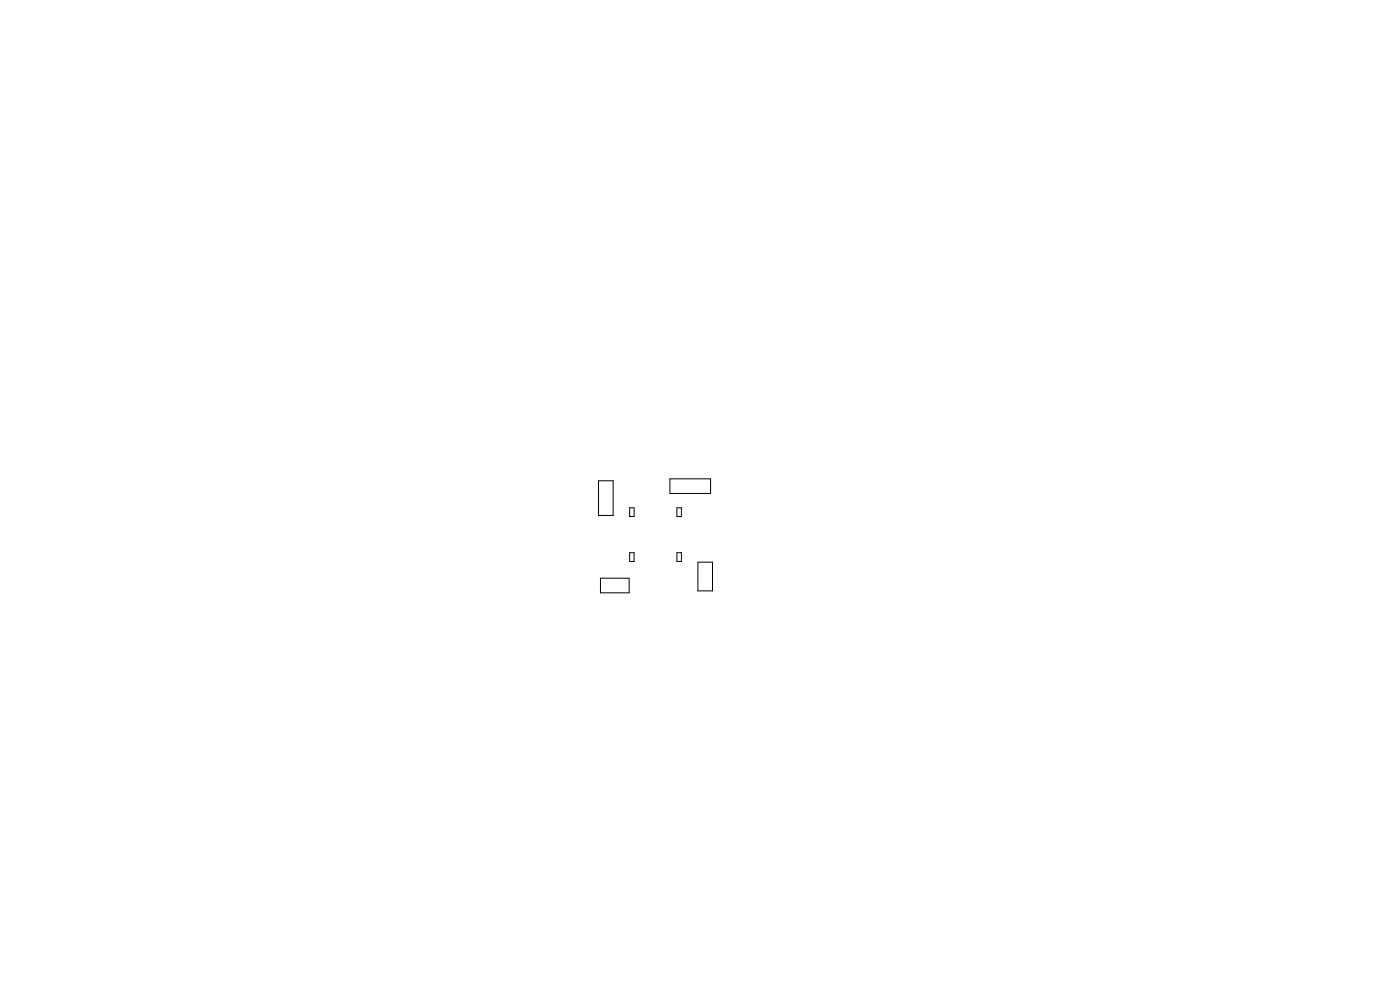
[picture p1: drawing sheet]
<svg xmlns="http://www.w3.org/2000/svg" width="297mm" height="210mm" viewBox="0 0 297 210" stroke-linecap="round" stroke-linejoin="round" font-family="sans-serif">
<path d="M127 102h3.1v7.3h-3.1zM133.6 107.7h.9v1.9h-.9zM133.6 117.2h.9v1.9h-.9zM142.1 101.6h8.6v3.1h-8.6zM143.6 107.7h1v1.9h-1zM143.6 117.2h1v1.9h-1zM148.1 119.3h3.1v6h-3.1zM127.4 122.7h6.1v3.1h-6.1z" fill="none" stroke="#000" stroke-width=".21"/>
</svg>
